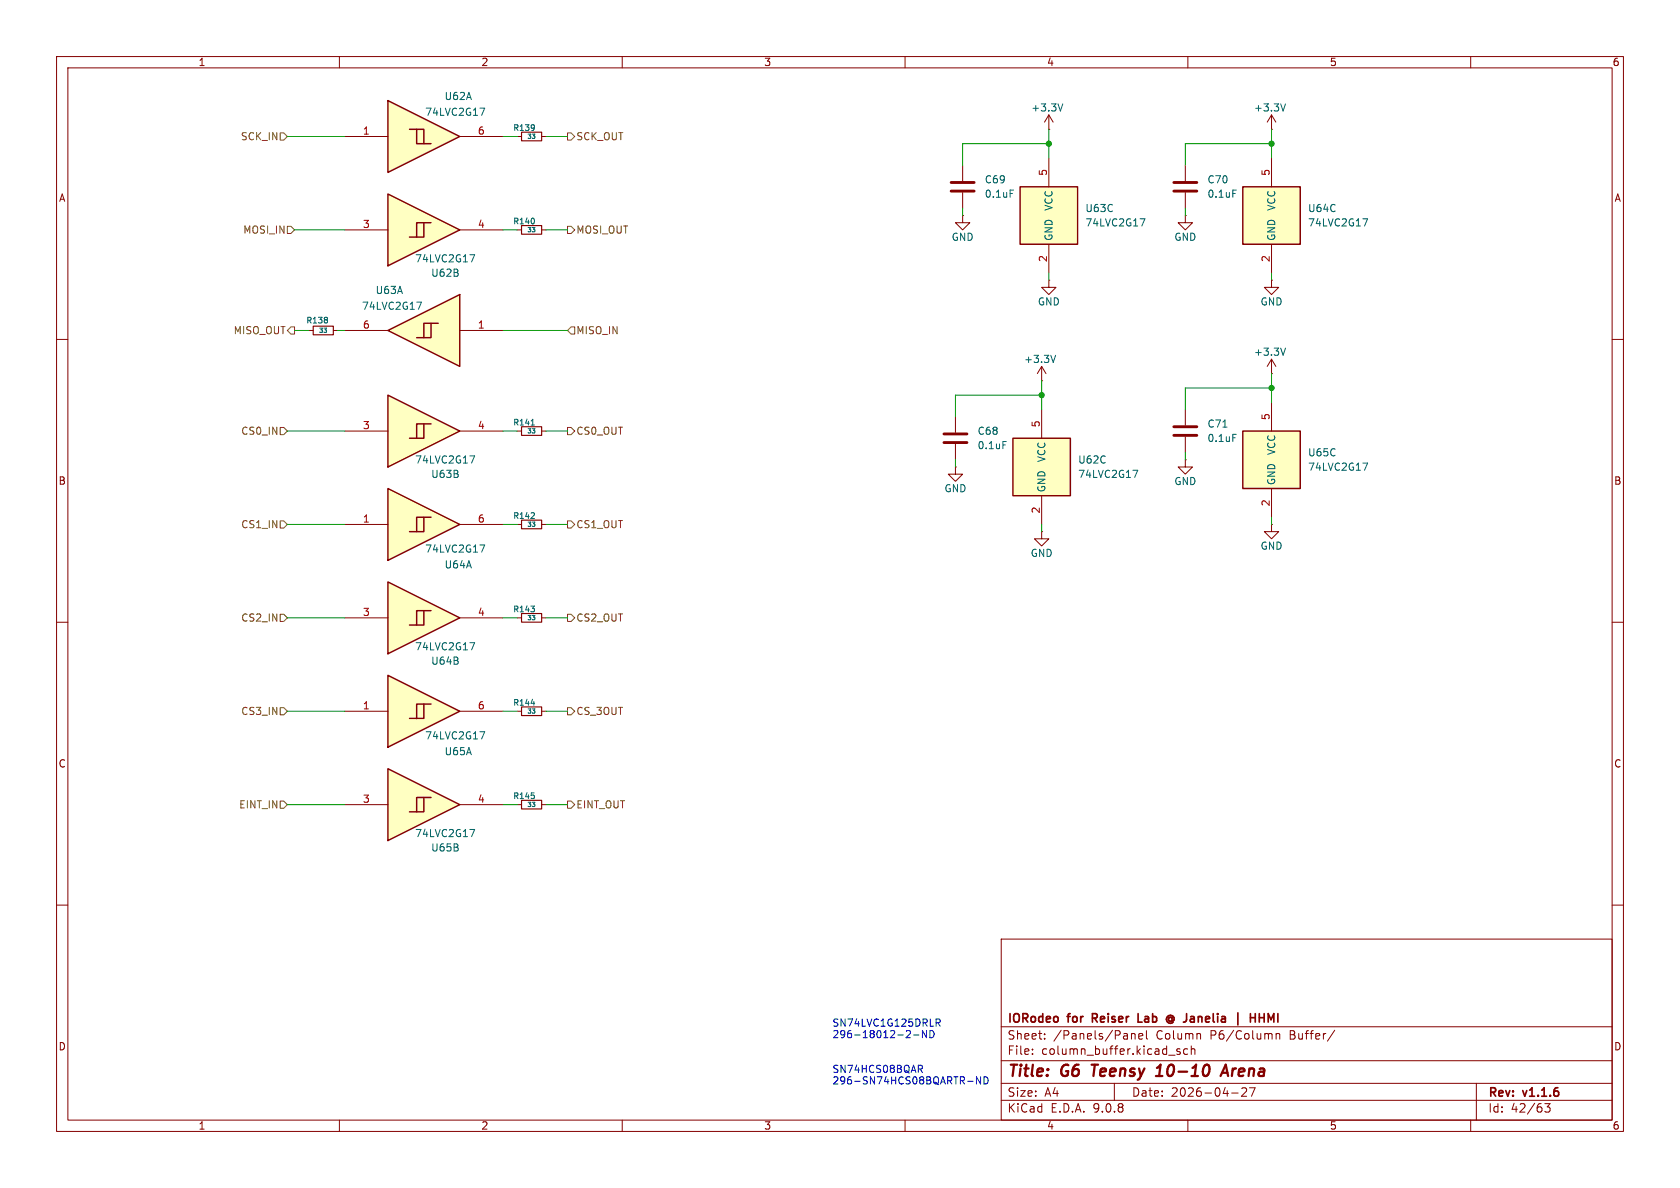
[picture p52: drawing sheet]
<svg xmlns="http://www.w3.org/2000/svg" width="297mm" height="210mm" viewBox="0 0 297 210" stroke-linecap="round" stroke-linejoin="round" font-family="sans-serif">
<defs><g id="words">
<g font-size="2.8" fill="#840000">
<text x="178" y="190.9">Title:</text>
<text x="187.7" y="190.9">G6</text>
<text x="193.9" y="190.9">Teensy</text>
<text x="206.1" y="190.9">10-10</text>
<text x="218.5" y="190.9">Arena</text>
</g>
<g font-size="2.1" fill="#840000">
<text x="178" y="184">Sheet:</text>
<text x="178" y="181.2">IORodeo</text>
<text x="186.2" y="184">/Panels/Panel</text>
<text x="188.9" y="181.2">for</text>
<text x="193.8" y="181.2">Reiser</text>
<text x="202.4" y="181.2">Lab</text>
<text x="204.5" y="184">Column</text>
<text x="208.1" y="181.2">@ Janelia</text>
<text x="214.1" y="184">P6/Column</text>
<text x="221.5" y="181.2">|</text>
<text x="224.7" y="181.2">HHMI</text>
<text x="228.3" y="184">Buffer/</text>
<text x="178" y="186.7">File:</text>
<text x="184.1" y="186.7">column_buffer.kicad_sch</text>
<text x="178" y="196.9">KiCad</text>
<text x="178" y="194.1">Size:</text>
<text x="184.7" y="194.1">A4</text>
<text x="185.7" y="196.9">E.D.A.</text>
<text x="193.3" y="196.9">9.0.8</text>
<text x="200" y="194.1">Date:</text>
<text x="207" y="194.1">2026-04-27</text>
<text x="263" y="194.3">Rev:</text>
<text x="263" y="196.9">Id:</text>
<text x="267.1" y="196.9">42/63</text>
<text x="269.4" y="194.3">v1.1.6</text>
</g>
<g font-size="1.8" fill="#840000">
<text x="35" y="11.9">1</text>
<text x="85" y="11.9">2</text>
<text x="135" y="11.9">3</text>
<text x="185" y="11.9">4</text>
<text x="235" y="11.9">5</text>
<text x="285" y="11.9">6</text>
<text x="10.3" y="35.9">A</text>
<text x="285.3" y="35.9">A</text>
<text x="10.3" y="85.9">B</text>
<text x="285.3" y="85.9">B</text>
<text x="10.3" y="135.9">C</text>
<text x="285.3" y="135.9">C</text>
<text x="10.3" y="185.9">D</text>
<text x="285.3" y="185.9">D</text>
<text x="35" y="199.9">1</text>
<text x="85" y="199.9">2</text>
<text x="135" y="199.9">3</text>
<text x="185" y="199.9">4</text>
<text x="235" y="199.9">5</text>
<text x="285" y="199.9">6</text>
</g>
<g font-size="1.8" fill="#006464">
<text x="78.5" y="17.9">U62A</text>
<text x="75.1" y="20.7">74LVC2G17</text>
<text x="182.2" y="19.9">+3.3V</text>
<text x="221.6" y="19.9">+3.3V</text>
<text x="174" y="32.6">C69</text>
<text x="174" y="35.2">0.1uF</text>
<text x="213.4" y="32.6">C70</text>
<text x="213.4" y="35.2">0.1uF</text>
<text x="186.3" y="37.4" transform="rotate(-90 186.3 37.4)">VCC</text>
<text x="191.8" y="37.7">U63C</text>
<text x="191.8" y="40.2">74LVC2G17</text>
<text x="225.7" y="37.4" transform="rotate(-90 225.7 37.4)">VCC</text>
<text x="231.1" y="37.7">U64C</text>
<text x="231.1" y="40.2">74LVC2G17</text>
<text x="73.3" y="46.6">74LVC2G17</text>
<text x="168.1" y="42.8">GND</text>
<text x="186.3" y="42.7" transform="rotate(-90 186.3 42.7)">GND</text>
<text x="207.5" y="42.8">GND</text>
<text x="225.7" y="42.7" transform="rotate(-90 225.7 42.7)">GND</text>
<text x="66.3" y="52.2">U63A</text>
<text x="76.1" y="49.1">U62B</text>
<text x="63.9" y="55">74LVC2G17</text>
<text x="183.4" y="54.2">GND</text>
<text x="222.8" y="54.2">GND</text>
<text x="181" y="64.4">+3.3V</text>
<text x="221.6" y="63.1">+3.3V</text>
<text x="172.7" y="77.1">C68</text>
<text x="213.4" y="75.8">C71</text>
<text x="73.3" y="82.1">74LVC2G17</text>
<text x="172.7" y="79.6">0.1uF</text>
<text x="185" y="81.8" transform="rotate(-90 185 81.8)">VCC</text>
<text x="190.5" y="82.1">U62C</text>
<text x="213.4" y="78.3">0.1uF</text>
<text x="225.7" y="80.5" transform="rotate(-90 225.7 80.5)">VCC</text>
<text x="231.1" y="80.9">U65C</text>
<text x="231.1" y="83.4">74LVC2G17</text>
<text x="76.1" y="84.7">U63B</text>
<text x="166.9" y="87.2">GND</text>
<text x="185" y="87.1" transform="rotate(-90 185 87.1)">GND</text>
<text x="190.5" y="84.7">74LVC2G17</text>
<text x="207.5" y="86">GND</text>
<text x="225.7" y="85.9" transform="rotate(-90 225.7 85.9)">GND</text>
<text x="75.1" y="97.9">74LVC2G17</text>
<text x="78.5" y="100.7">U64A</text>
<text x="182.1" y="98.7">GND</text>
<text x="222.8" y="97.4">GND</text>
<text x="73.3" y="115.2">74LVC2G17</text>
<text x="76.1" y="117.7">U64B</text>
<text x="75.1" y="130.9">74LVC2G17</text>
<text x="78.5" y="133.7">U65A</text>
<text x="73.3" y="148.2">74LVC2G17</text>
<text x="76.1" y="150.7">U65B</text>
</g>
<g font-size="1.8" fill="#a90000">
<text x="64.1" y="23.9">1</text>
<text x="84.4" y="23.9">6</text>
<text x="185.2" y="31.2" transform="rotate(-90 185.2 31.2)">5</text>
<text x="224.5" y="31.2" transform="rotate(-90 224.5 31.2)">5</text>
<text x="64.1" y="40.4">3</text>
<text x="84.4" y="40.4">4</text>
<text x="185.2" y="46.4" transform="rotate(-90 185.2 46.4)">2</text>
<text x="224.5" y="46.4" transform="rotate(-90 224.5 46.4)">2</text>
<text x="64.1" y="58.2">6</text>
<text x="84.4" y="58.2">1</text>
<text x="64.1" y="75.9">3</text>
<text x="84.4" y="75.9">4</text>
<text x="183.9" y="75.6" transform="rotate(-90 183.9 75.6)">5</text>
<text x="224.5" y="74.4" transform="rotate(-90 224.5 74.4)">5</text>
<text x="224.5" y="89.6" transform="rotate(-90 224.5 89.6)">2</text>
<text x="64.1" y="92.5">1</text>
<text x="84.4" y="92.5">6</text>
<text x="183.9" y="90.9" transform="rotate(-90 183.9 90.9)">2</text>
<text x="64.1" y="109">3</text>
<text x="84.4" y="109">4</text>
<text x="64.1" y="125.5">1</text>
<text x="84.4" y="125.5">6</text>
<text x="64.1" y="142">3</text>
<text x="84.4" y="142">4</text>
</g>
<g font-size="1.8" fill="#725600">
<text x="42.5" y="25">SCK_IN</text>
<text x="101.8" y="25">SCK_OUT</text>
<text x="42.9" y="41.5">MOSI_IN</text>
<text x="101.8" y="41.5">MOSI_OUT</text>
<text x="41.2" y="59.3">MISO_OUT</text>
<text x="101.8" y="59.3">MISO_IN</text>
<text x="42.5" y="77.1">CS0_IN</text>
<text x="101.8" y="77.1">CS0_OUT</text>
<text x="42.5" y="93.6">CS1_IN</text>
<text x="101.8" y="93.6">CS1_OUT</text>
<text x="42.5" y="110.1">CS2_IN</text>
<text x="101.8" y="110.1">CS2_OUT</text>
<text x="42.5" y="126.6">CS3_IN</text>
<text x="101.8" y="126.6">CS_3OUT</text>
<text x="42.2" y="143.1">EINT_IN</text>
<text x="101.8" y="143.1">EINT_OUT</text>
</g>
<g font-size="1.8" fill="#0000c2">
<text x="147.1" y="181.7">SN74LVC1G125DRLR</text>
<text x="147.1" y="183.7">296-18012-2-ND</text>
<text x="147.1" y="189.9">SN74HCS08BQAR</text>
<text x="147.1" y="191.9">296-SN74HCS08BQARTR-ND</text>
</g>
<g font-size="1.4" fill="#006464">
<text x="90.6" y="23.3">R139</text>
<text x="90.6" y="39.9">R140</text>
<text x="54" y="57.4">R138</text>
<text x="90.6" y="75.4">R141</text>
<text x="90.6" y="91.9">R142</text>
<text x="90.6" y="108.4">R143</text>
<text x="90.6" y="124.9">R144</text>
<text x="90.6" y="141.5">R145</text>
</g>
<g font-size="1.1" fill="#006464">
<text x="93.1" y="24.7">33</text>
<text x="93.1" y="41.2">33</text>
<text x="56.3" y="59">33</text>
<text x="93.1" y="76.8">33</text>
<text x="93.1" y="93.3">33</text>
<text x="93.1" y="109.8">33</text>
<text x="93.1" y="126.3">33</text>
<text x="93.1" y="142.8">33</text>
</g>
</g></defs>
<g fill="none" stroke="#840000" stroke-width=".18">
<path d="M10 10h277v190h-277zM12 12h273v186h-273zM60 10v2M110 10v2M160 10v2M210 10v2M260 10v2M10 60h2M285 60h2M184.1 94v1.3h1.3l-1.3 1.2-1.2-1.2h1.2M184.1 94h.1M10 110h2"/>
<path d="M285 110h2M10 160h2M177 166h108v32h-108zM285 160h2M60 198v2M110 198v2M160 198v2M177 194.5h108M177 191.5h108M177 187.5h108M177 181.5h108M182.5 186.3v.1"/>
<path d="M182.5 185.5v.1M184.7 183.6v.1M184.7 182.8v.1M197 191.5v3M200 182.7v1M200 182.8l.2-.1 .4 .1 .1 .9M201.3 183.2l.7-.1v-.3l-.5-.1-.2 .2 .1 .7h.6M202.7 182.2v1.3l.2 .2M208.6 185.5l-.4-.1-.2 .2 .1 .2 .5 .2v.3h-.6M210 185.5l-.5-.1-.3 .3v.4l.2 .2h.6M210 198v2M210.6 185.5l.2-.1 .4 .1v.9"/>
<path d="M210.6 184.9v1.5M217.7 193.2h1.2M219.5 192.4l.6-.1 .2 .1 .1 .3-.9 1.1h.9M220.9 192.3h1l-.7 1.5M225.6 182.8l.2-.1 .4 .1v.9M225.6 182.7v1M236 182.1l-1.3 2M260 198v2M261 191.5v6.5M273.1 195.1h.9l-.5 .6 .5 .1v.7l-.3 .1h-.4l-.2-.1"/>
</g>
<path d="M193 188.2h1.1M193.6 188.2l-.3 2M204.3 190.2h1.2M204.5 188.8l.7-.6-.3 2M215.8 190.2l.9-2 .4 2M216 189.6h1" fill="none" stroke="#840000" stroke-width=".4"/>
<path d="M193.1 180h.6M193.7 179.2h-.6v1.5M201.2 179.2v1.5h.7M206.6 179.5a.59 .59 0 0 1 .8 .2 .59 .59 0 0 1-.1 .8l-.1-.1M206.7 179.9l.3-.1 .2 .2M207.2 179.8v.6M222.6 179.9h.9M223.5 179.2v1.5M207.2 180.4l-.2 .1h-.3M207.4 180.7l-.5 .2-.3-.1" fill="none" stroke="#840000" stroke-width=".3"/>
<g fill="#ffffc2">
<path d="M68.6 58.4l12.7-6.3v12.7z"/>
<path d="M76.2 57.2v2.5h-2.5l3.8-2.5z"/>
<path d="M74.9 57.2h1.3l-1.3 2.5z"/>
</g>
<path d="M68.6 58.4l12.7-6.3v12.7zM76.2 57.2h-1.3v2.5M77.5 57.2h-1.3v2.5h-2.5" fill="none" stroke="#840000" stroke-width=".25"/>
<path d="M61 58.4h7.6M81.3 58.4h7.6M209.5 72.4v2.8M209.5 77.2v2.8M224.8 66h.1M224.8 63.5l-.8 1.3M224.8 63.5l.8 1.3M224.8 63.5v2.5" fill="none" stroke="#840000" stroke-width=".18"/>
<path d="M73.7 53.4h.8l-.5 1.3M216.2 75.5h.7M217.9 76.8h.7M227.3 61.5l-.5 1.3" fill="none" stroke="#006464" stroke-width=".18"/>
<path d="M207.5 75.4h4.1M207.5 77h4.1" fill="none" stroke="#840000" stroke-width=".51"/>
<g fill="#ffffc2">
<path d="M68.6 17.8l12.7 6.3-12.7 6.4z"/>
<path d="M72.4 22.9l3.8 2.5h-2.5v-2.5z"/>
<path d="M73.7 22.9h1.2v2.5z"/>
</g>
<path d="M68.6 17.8l12.7 6.3-12.7 6.4zM72.4 22.9h1.3v2.5h2.5M73.7 22.9h1.2v2.5" fill="none" stroke="#840000" stroke-width=".25"/>
<path d="M61 24.1h7.6M81.3 24.1h7.6" fill="none" stroke="#840000" stroke-width=".18"/>
<path d="M84.8 19.1h.9l-.6 1.3" fill="none" stroke="#006464" stroke-width=".18"/>
<g fill="#ffffc2">
<path d="M68.6 86.4l12.7 6.3-12.7 6.4z"/>
<path d="M73.7 91.4h2.5l-3.8 2.6h1.3z"/>
<path d="M74.9 91.4v2.6h-1.2z"/>
</g>
<path d="M68.6 86.4l12.7 6.3-12.7 6.4zM74.9 91.4v2.6h-1.2M76.2 91.4h-2.5v2.6h-1.3" fill="none" stroke="#840000" stroke-width=".25"/>
<path d="M91.4 40.6h.8M95.8 40.6h.7M61 92.7h7.6M81.3 92.7h7.6M209.5 81.3v1.3h1.3l-1.3 1.2-1.2-1.2h1.2M209.5 81.3h.1M91.4 109.2h.8M95.8 109.2h.7" fill="none" stroke="#840000" stroke-width=".18"/>
<path d="M94.4 38.8v.6M84.8 96.3h.9l-.6 1.3M93.8 107.1h.7l-.4 .4M94.4 107.6v.5" fill="none" stroke="#006464" stroke-width=".18"/>
<path d="M92.2 39.9h3.6v1.5h-3.6zM92.2 108.5h3.6v1.5h-3.6z" fill="none" stroke="#840000" stroke-width=".2"/>
<path d="M179.1 77.5h10.1v10.1h-10.1z" fill="#ffffc2"/>
<path d="M179.1 77.5h10.1v10.1h-10.1z" fill="none" stroke="#840000" stroke-width=".25"/>
<path d="M184.1 72.4v5.1M184.1 87.6v5.1" fill="none" stroke="#840000" stroke-width=".18"/>
<path d="M200.3 83.1h.8l-.5 1.3" fill="none" stroke="#006464" stroke-width=".18"/>
<g fill="#ffffc2">
<path d="M68.6 34.3l12.7 6.3-12.7 6.4z"/>
<path d="M73.7 39.4h2.5l-3.8 2.5h1.3z"/>
<path d="M74.9 39.4v2.5h-1.2z"/>
</g>
<path d="M68.6 34.3l12.7 6.3-12.7 6.4zM74.9 39.4v2.5h-1.2M76.2 39.4h-2.5v2.5h-1.3" fill="none" stroke="#840000" stroke-width=".25"/>
<path d="M91.4 24.1h.8M95.8 24.1h.7M61 40.6h7.6M81.3 40.6h7.6M168.9 73.7v2.8M168.9 78.5v2.8M184.1 67.3h.1M184.1 64.8l-.7 1.2M184.1 64.8l.8 1.2M184.1 64.8v2.5M91.4 125.7h.8M95.8 125.7h.7" fill="none" stroke="#840000" stroke-width=".18"/>
<path d="M94.4 22.1v.7M94.5 22.5l-.1 .1M83.1 45h.8l-.5 1.3M177.3 78h.6M186.6 62.8l-.4 1.3M93.9 124.3h.6" fill="none" stroke="#006464" stroke-width=".18"/>
<path d="M92.2 23.4h3.6v1.5h-3.6zM92.2 125h3.6v1.5h-3.6z" fill="none" stroke="#840000" stroke-width=".2"/>
<path d="M166.9 76.7h4M166.9 78.2h4" fill="none" stroke="#840000" stroke-width=".51"/>
<path d="M219.7 76.2h10.2v10.2h-10.2z" fill="#ffffc2"/>
<path d="M219.7 76.2h10.2v10.2h-10.2z" fill="none" stroke="#840000" stroke-width=".25"/>
<path d="M224.8 71.1v5.1M224.8 92.7v1.3h1.3l-1.3 1.3-1.3-1.3h1.3M224.8 92.7h.1M224.8 86.4v5" fill="none" stroke="#840000" stroke-width=".18"/>
<path d="M240.9 81.9h.9l-.6 1.2" fill="none" stroke="#006464" stroke-width=".18"/>
<g fill="#ffffc2">
<path d="M68.6 119.4l12.7 6.3-12.7 6.4z"/>
<path d="M73.7 124.5h2.5l-3.8 2.5h1.3z"/>
<path d="M74.9 124.5v2.5h-1.2z"/>
</g>
<path d="M68.6 119.4l12.7 6.3-12.7 6.4zM74.9 124.5v2.5h-1.2M76.2 124.5h-2.5v2.5h-1.3" fill="none" stroke="#840000" stroke-width=".25"/>
<path d="M61 125.7h7.6M81.3 125.7h7.6M91.4 142.2h.8M95.8 142.2h.7" fill="none" stroke="#840000" stroke-width=".18"/>
<path d="M84.8 129.4h.9l-.6 1.2M94.4 140.6v.5" fill="none" stroke="#006464" stroke-width=".18"/>
<path d="M92.2 141.5h3.6v1.5h-3.6z" fill="none" stroke="#840000" stroke-width=".2"/>
<g fill="#ffffc2">
<path d="M68.6 135.9l12.7 6.3-12.7 6.4z"/>
<path d="M73.7 141h2.5l-3.8 2.5h1.3z"/>
<path d="M74.9 141v2.5h-1.2z"/>
</g>
<path d="M68.6 135.9l12.7 6.3-12.7 6.4zM74.9 141v2.5h-1.2M76.2 141h-2.5v2.5h-1.3" fill="none" stroke="#840000" stroke-width=".25"/>
<path d="M54.6 58.4h.8M58.9 58.4h.8M61 142.2h7.6M81.3 142.2h7.6" fill="none" stroke="#840000" stroke-width=".18"/>
<path d="M57.9 56.2v.2M57.9 56.6v.4M83.1 146.6h.8l-.5 1.3" fill="none" stroke="#006464" stroke-width=".18"/>
<path d="M55.4 57.7h3.5v1.5h-3.5z" fill="none" stroke="#840000" stroke-width=".2"/>
<path d="M219.7 33h10.2v10.2h-10.2z" fill="#ffffc2"/>
<path d="M219.7 33h10.2v10.2h-10.2z" fill="none" stroke="#840000" stroke-width=".25"/>
<path d="M209.5 38.1v1.3h1.3l-1.3 1.2-1.2-1.2h1.2M209.5 38.1h.1M209.5 29.2v2.8M209.5 34v2.8M224.8 27.9v5.1M224.8 49.5v1.3h1.3l-1.3 1.3-1.3-1.3h1.3M224.8 49.5h.1M224.8 43.2v5.1M91.4 76.2h.8M95.8 76.2h.7M168.9 82.6v1.2h1.3l-1.3 1.3-1.3-1.3h1.3M168.9 82.6h.1" fill="none" stroke="#840000" stroke-width=".18"/>
<path d="M217.9 33.6h.7M240.9 38.7h.9l-.6 1.2M93.9 75.1h.6" fill="none" stroke="#006464" stroke-width=".18"/>
<path d="M207.5 32.3h4.1M207.5 33.8h4.1" fill="none" stroke="#840000" stroke-width=".51"/>
<path d="M92.2 75.4h3.6v1.6h-3.6z" fill="none" stroke="#840000" stroke-width=".2"/>
<path d="M180.3 33h10.2v10.2h-10.2z" fill="#ffffc2"/>
<path d="M180.3 33h10.2v10.2h-10.2z" fill="none" stroke="#840000" stroke-width=".25"/>
<g fill="none" stroke="#840000" stroke-width=".18">
<path d="M170.2 38.1v1.3h1.2l-1.2 1.2-1.3-1.2h1.3M170.2 38.1h.1M170.2 29.2v2.8M170.2 34v2.8M185.4 22.9h.1M185.4 20.3v2.6M185.4 27.9v5.1M185.4 20.3l-.7 1.3M185.4 20.3l.8 1.3M185.4 49.5v1.3h1.3l-1.3 1.3-1.3-1.3h1.3M185.4 49.5h.1M185.4 43.2v5.1"/>
<path d="M91.4 92.7h.8M95.8 92.7h.7"/>
</g>
<path d="M187.9 18.4l-.4 1.2M178.6 33.6h.6M201.6 38.7h.8l-.5 1.2M93.8 91.6h.7M94.4 90.7v.4" fill="none" stroke="#006464" stroke-width=".18"/>
<path d="M92.2 91.9h3.6v1.6h-3.6z" fill="none" stroke="#840000" stroke-width=".2"/>
<path d="M168.1 32.3h4.1M168.1 33.8h4.1" fill="none" stroke="#840000" stroke-width=".51"/>
<g fill="#ffffc2">
<path d="M68.6 102.9l12.7 6.3-12.7 6.4z"/>
<path d="M73.7 108h2.5l-3.8 2.5h1.3z"/>
<path d="M74.9 108v2.5h-1.2z"/>
</g>
<path d="M68.6 102.9l12.7 6.3-12.7 6.4zM74.9 108v2.5h-1.2M76.2 108h-2.5v2.5h-1.3" fill="none" stroke="#840000" stroke-width=".25"/>
<path d="M61 109.2h7.6M81.3 109.2h7.6" fill="none" stroke="#840000" stroke-width=".18"/>
<path d="M83.1 113.6h.8l-.5 1.3" fill="none" stroke="#006464" stroke-width=".18"/>
<g fill="#ffffc2">
<path d="M68.6 69.9l12.7 6.3-12.7 6.4z"/>
<path d="M73.7 74.9h2.5l-3.8 2.6h1.3z"/>
<path d="M74.9 74.9v2.6h-1.2z"/>
</g>
<path d="M68.6 69.9l12.7 6.3-12.7 6.4zM74.9 74.9v2.6h-1.2M76.2 74.9h-2.5v2.6h-1.3" fill="none" stroke="#840000" stroke-width=".25"/>
<path d="M224.8 22.9h.1M224.8 20.3l-.8 1.3M224.8 20.3l.8 1.3M224.8 20.3v2.6M61 76.2h7.6M81.3 76.2h7.6" fill="none" stroke="#840000" stroke-width=".18"/>
<path d="M227.3 18.4l-.5 1.2M83.1 80.6h.8l-.5 1.3" fill="none" stroke="#006464" stroke-width=".18"/>
<g fill="none" stroke="#725600" stroke-width=".18">
<path d="M49.5 23.5h.7l.6 .6-.6 .7h-.7zM100.3 23.5h.7l.6 .6-.6 .7h-.7zM50.8 58.4l.6-.6h.7v1.3h-.7zM50.8 40h.6l.7 .6-.7 .7h-.6zM100.3 58.4l.7-.6h.6v1.3h-.6zM100.3 40h.7l.6 .6-.6 .7h-.7zM49.5 75.6h.7l.6 .6-.6 .6h-.7zM100.3 75.6h.7l.6 .6-.6 .6h-.7zM49.5 92.1h.7l.6 .6-.6 .6h-.7zM100.3 92.1h.7l.6 .6-.6 .6h-.7zM49.5 108.6h.7l.6 .6-.6 .7h-.7zM100.3 108.6h.7l.6 .6-.6 .7h-.7z"/>
<path d="M49.5 125.1h.7l.6 .6-.6 .7h-.7zM100.3 125.1h.7l.6 .6-.6 .7h-.7zM49.5 141.6h.7l.6 .6-.6 .7h-.7zM100.3 141.6h.7l.6 .6-.6 .7h-.7z"/>
</g>
<g fill="none" stroke="#009600" stroke-width=".18">
<path d="M50.8 24.1h10.2M88.9 24.1h2.5M96.5 24.1h3.8M170.2 36.8v1.3M185.4 25.4h-15.2v3.8M185.4 22.9v5M209.5 36.8v1.3M224.8 22.9v5M224.8 25.4h-15.3v3.8M52.1 40.6h8.9M52.1 58.4h2.5M59.7 58.4h1.3"/>
<path d="M88.9 40.6h2.5M88.9 58.4h11.4M96.5 40.6h3.8M185.4 48.3v1.2M224.8 48.3v1.2M50.8 76.2h10.2M88.9 76.2h2.5M96.5 76.2h3.8M184.1 67.3v5.1M184.1 69.9h-15.2v3.8M224.8 66v5.1M224.8 68.6h-15.3v3.8"/>
<path d="M50.8 92.7h10.2M88.9 92.7h2.5M96.5 92.7h3.8M168.9 81.3v1.3M184.1 92.7v1.3M209.5 80v1.3M224.8 91.4v1.3M50.8 109.2h10.2M88.9 109.2h2.5M96.5 109.2h3.8M50.8 125.7h10.2M88.9 125.7h2.5"/>
<path d="M96.5 125.7h3.8M50.8 142.2h10.2M88.9 142.2h2.5M96.5 142.2h3.8"/>
</g>
<path d="M160.9 182.3v.4l-.7 .7h.8M161.5 183h1M162.3 188.3h.5l.3 .3-.1 .3-.7 .1M162.6 189l.5 .6M163.8 182.2v1.2l-.7-1.2v1.2M164.4 182.2v1.2a.67 .67 0 0 0 .7-.4 .67 .67 0 0 0-.2-.8M165.5 180.1h.5l.2 .3-.1 .3-.6 .1M165.8 180.8l.4 .6M171.1 191.1h.9M173.4 190.4v1.2l-.8-1.2v1.2M174 190.4a.64 .64 0 0 1 .7 .6 .64 .64 0 0 1-.7 .6z" fill="none" stroke="#0000c2" stroke-width=".18"/>
<g fill="#009600" stroke="#009600" stroke-width=".18">
<circle cx="185.4" cy="25.4" r=".46"/>
<circle cx="224.8" cy="25.4" r=".46"/>
<circle cx="224.8" cy="68.6" r=".46"/>
<circle cx="184.1" cy="69.9" r=".46"/>
</g>
<use href="#words"/>
</svg>
